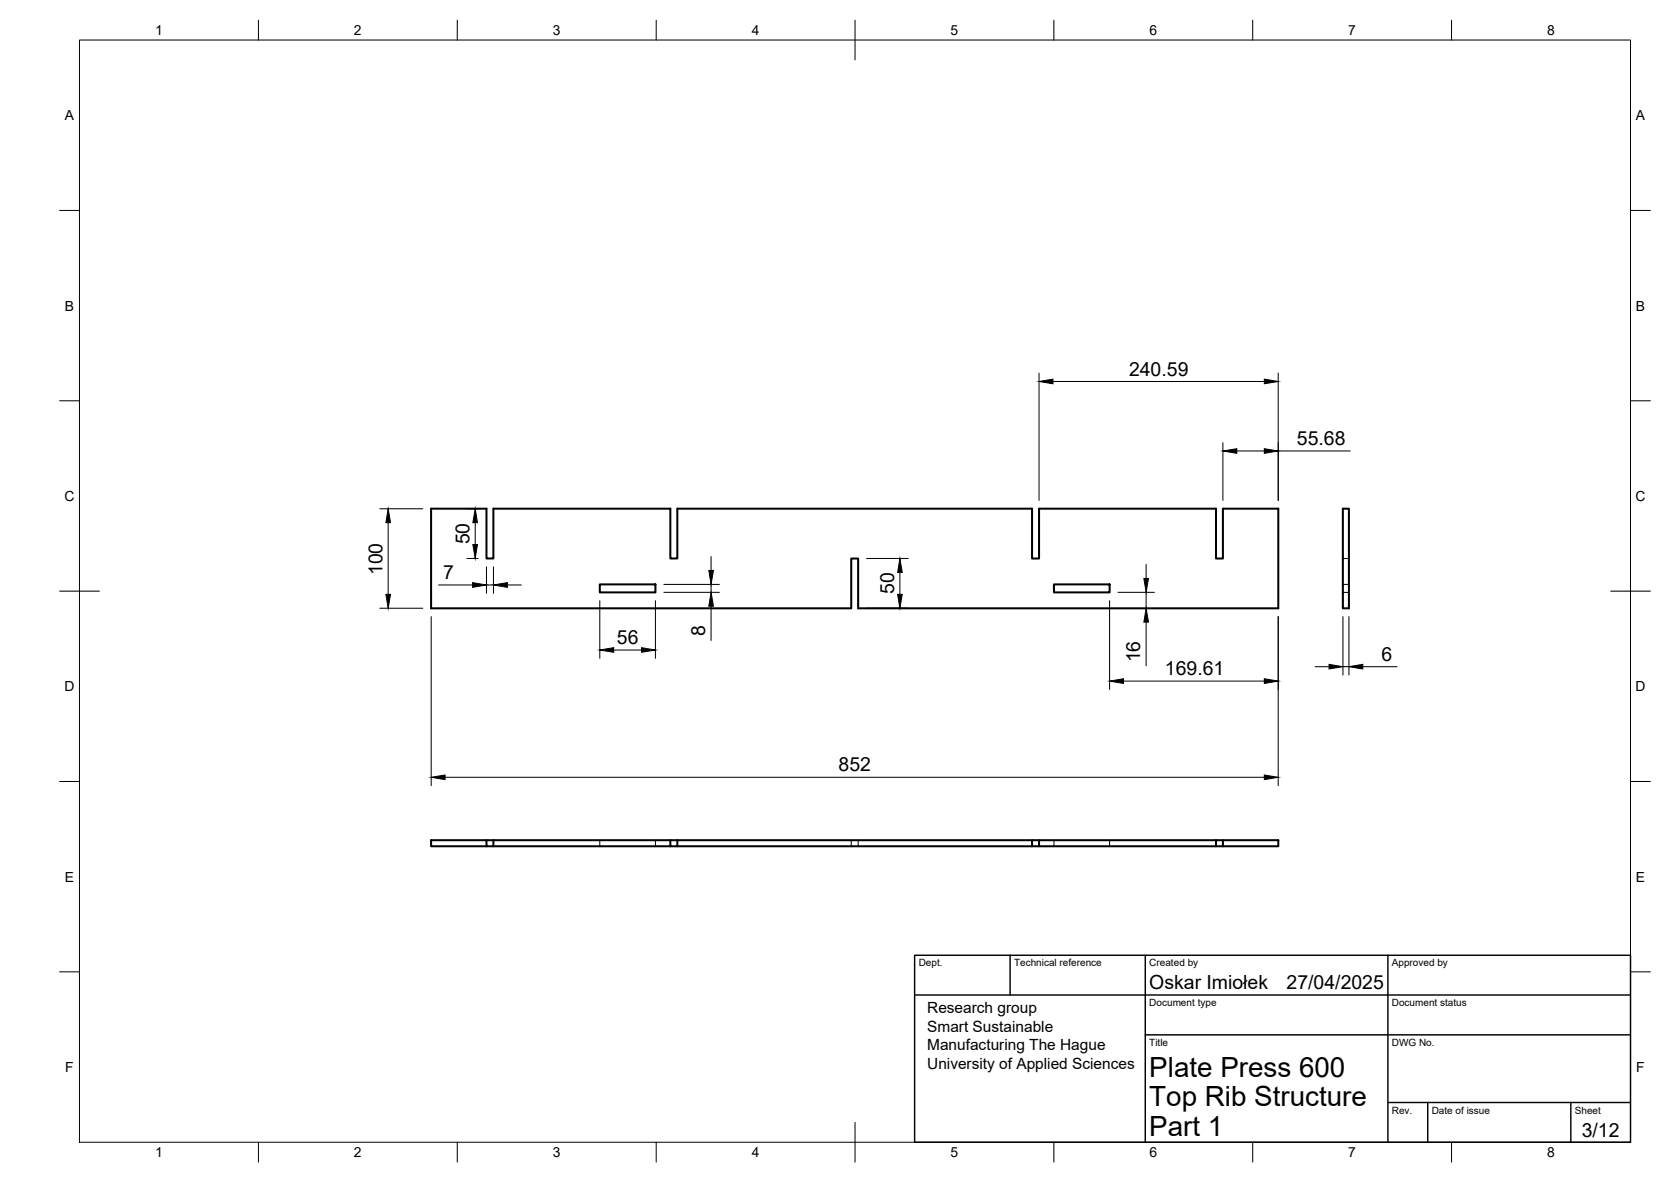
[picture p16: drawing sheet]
<svg xmlns="http://www.w3.org/2000/svg" width="420mm" height="297mm" viewBox="0 0 420 297" stroke-linecap="round" stroke-linejoin="round" font-family="sans-serif">
<defs><g id="words">
<g font-size="7">
<text x="289" y="270.6">Plate Press 600</text>
<text x="289" y="278.1">Top Rib Structure</text>
<text x="289" y="285.5">Part 1</text>
</g>
<g font-size="4.9">
<text x="283.9" y="94.4">240.59</text>
<text x="326.1" y="111.9">55.68</text>
<text x="118" y="136.8" transform="rotate(-90 118 136.8)">50</text>
<text x="96.1" y="144.6" transform="rotate(-90 96.1 144.6)">100</text>
<text x="111.4" y="145.6">7</text>
<text x="224.8" y="149.3" transform="rotate(-90 224.8 149.3)">50</text>
<text x="155.1" y="161.9">56</text>
<text x="177.3" y="159.8" transform="rotate(-90 177.3 159.8)">8</text>
<text x="286.7" y="166.5" transform="rotate(-90 286.7 166.5)">16</text>
<text x="347.4" y="166.1">6</text>
<text x="292.9" y="169.7">169.61</text>
<text x="210.9" y="193.9">852</text>
<text x="289" y="248.5">Oskar Imiołek</text>
<text x="323.5" y="248.5">27/04/2025</text>
<text x="397.7" y="285.7">3/12</text>
</g>
<g font-size="3.9">
<text x="233.1" y="254.6">Research group</text>
<text x="233.1" y="259.3">Smart Sustainable</text>
<text x="233.1" y="263.9">Manufacturing The Hague</text>
<text x="233.1" y="268.6">University of Applied Sciences</text>
</g>
<g font-size="3.5">
<text x="39" y="8.8">1</text>
<text x="89" y="8.8">2</text>
<text x="139" y="8.8">3</text>
<text x="189" y="8.8">4</text>
<text x="239" y="8.8">5</text>
<text x="289" y="8.8">6</text>
<text x="339" y="8.8">7</text>
<text x="389" y="8.8">8</text>
<text x="16.3" y="30.2">A</text>
<text x="411.3" y="30.2">A</text>
<text x="16.3" y="78">B</text>
<text x="411.3" y="78">B</text>
<text x="16.2" y="125.9">C</text>
<text x="411.2" y="125.9">C</text>
<text x="16.2" y="173.7">D</text>
<text x="411.2" y="173.7">D</text>
<text x="16.3" y="221.6">E</text>
<text x="411.3" y="221.6">E</text>
<text x="16.4" y="269.4">F</text>
<text x="411.4" y="269.4">F</text>
<text x="39" y="290.8">1</text>
<text x="89" y="290.8">2</text>
<text x="139" y="290.8">3</text>
<text x="189" y="290.8">4</text>
<text x="239" y="290.8">5</text>
<text x="289" y="290.8">6</text>
<text x="339" y="290.8">7</text>
<text x="389" y="290.8">8</text>
</g>
<g font-size="2.5">
<text x="231" y="242.9">Dept.</text>
<text x="255" y="242.9">Technical reference</text>
<text x="289" y="242.9">Created by</text>
<text x="350" y="242.9">Approved by</text>
<text x="289" y="252.8">Document type</text>
<text x="350" y="252.8">Document status</text>
<text x="289" y="262.9">Title</text>
<text x="350" y="262.9">DWG No.</text>
<text x="350" y="279.9">Rev.</text>
<text x="360" y="279.9">Date of issue</text>
<text x="396" y="279.9">Sheet</text>
</g>
</g></defs>
<!-- layer: Visible -->
<path d="M108.4 127.8h13.9v12.5h1.8v-12.5h44.5v12.5h1.7v-12.5h89.2v12.6h1.8v-12.6h44.5v12.6h1.7v-12.6h13.9v25.1h-105.6v-12.5h-1.8v12.5h-105.6zM337.7 127.8h1.5v25.1h-1.5zM150.8 146.9h14v2h-14zM265 146.9h14v2h-14zM122.3 212.7h-13.9v-1.6h213v1.6h-13.9M122.3 211.1v1.6h1.8v-1.6M124.1 212.7h44.5M168.6 211.1v1.6h1.7v-1.6M170.3 212.7h89.2M259.5 211.1v1.6h1.8v-1.6M261.3 212.7h44.5M305.8 211.1v1.6h1.7v-1.6" fill="none" stroke="#000" stroke-width=".51"/>
<!-- layer: Hidden -->
<path d="M337.7 146.9h1.5M337.7 148.9h1.5M337.7 140.4h1.5M150.8 211.1v1.6M164.8 211.1v1.6M214 211.1v1.6M215.8 211.1v1.6M265 211.1v1.6M279 211.1v1.6" fill="none" stroke="#000" stroke-width=".25"/>
<!-- layer: BORDER -->
<g fill="none" stroke="#000" stroke-width=".25">
<path d="M20 10.1h390v276.9h-390zM65 5.1v5M115 5.1v5M165 5.1v5M215 5.1v10M265 5.1v5M315 5.1v5M365 5.1v5M15 52.9h5M410 52.9h5M15 100.7h5M410 100.7h5"/>
<path d="M15 148.6h10M405 148.6h10M15 196.4h5M410 196.4h5M15 244.2h5M410 244.2h5M65 287v5M115 287v5M165 287v5M215 282.1v9.9M265 287v5M315 287v5"/>
<path d="M365 287v5"/>
</g>
<!-- layer: TITLEBLOCK -->
<path d="M230 250h180M230 240.1h180v46.9h-180zM254 240.1v9.9M288 240.1v46.9M349 240.1v46.9M288 260.1h122M349 277.1h61M359 277.1v9.9M395 277.1v9.9" fill="none" stroke="#000" stroke-width=".36"/>
<!-- layer: FD_Dimensions -->
<g fill="none" stroke="#000" stroke-width=".25">
<path d="M261.3 93.8v32M264.8 95.9h53.1M321.4 93.8v32M307.5 111.2v14.6M311 113.3h6.9M321.4 113.3h18.1M95.5 127.9h10.8M97.6 131.3v18.1M117.4 127.9h2.8M119.5 131.3v5.5M178.8 139.9v3.4M95.5 152.9h10.8"/>
<path d="M108.4 154.9v42.5M110.3 147h8.5M117.4 140.3h2.8M122.3 142.5v6.6M122.3 147h1.8M124.1 142.5v6.6M127.6 147h3.5M150.8 150.9v14.5M164.8 150.9v14.5M166.9 146.9h14M166.9 148.9h14M178.8 146.9v2"/>
<path d="M178.8 152.3v8.7M217.9 152.9h10.5M217.9 140.3h10.5M226.3 143.9v5.5M279 150.9v22.4M281.1 148.9h9.2M288.2 141.8v3.6M288.2 148.9v4M288.2 156.3v11M321.4 154.9v42.5M337.7 154.9v14.7M339.2 154.9v14.7"/>
<path d="M154.3 163.4h7M282.5 171.2h35.4M330.7 167.5h3.5M337.7 167.5h1.5M342.7 167.5h8.6M111.9 195.3h206"/>
</g>
<g fill="#000" stroke="#000" stroke-width=".25">
<path d="M261.3 95.9l3.5-.6v1.1zM317.9 95.3l3.5 .6-3.5 .5zM307.5 113.3l3.5-.5v1.1zM317.9 112.8l3.5 .5-3.5 .6zM97.6 127.9l.6 3.4h-1.2zM118.9 136.8h1.2l-.6 3.5zM119.5 127.9l.6 3.4h-1.2zM97 149.4h1.2l-.6 3.5zM118.8 146.4l3.5 .6-3.5 .6zM124.1 147l3.5-.6v1.2zM178.2 143.3h1.2l-.6 3.6zM178.8 148.9l.6 3.4h-1.2z"/>
<path d="M226.3 140.3l.6 3.6h-1.2zM225.7 149.4h1.2l-.6 3.5zM287.6 145.4h1.2l-.6 3.5zM288.2 152.9l.6 3.4h-1.2zM150.8 163.4l3.5-.6v1.1zM161.3 162.8l3.5 .6-3.5 .5zM279 171.2l3.5-.6v1.2zM317.9 170.6l3.5 .6-3.5 .6zM334.2 166.9l3.5 .6-3.5 .6zM339.2 167.5l3.5-.6v1.2zM108.4 195.3l3.5-.5v1.1zM317.9 194.8l3.5 .5-3.5 .6z"/>
</g>
<use href="#words"/>
</svg>
